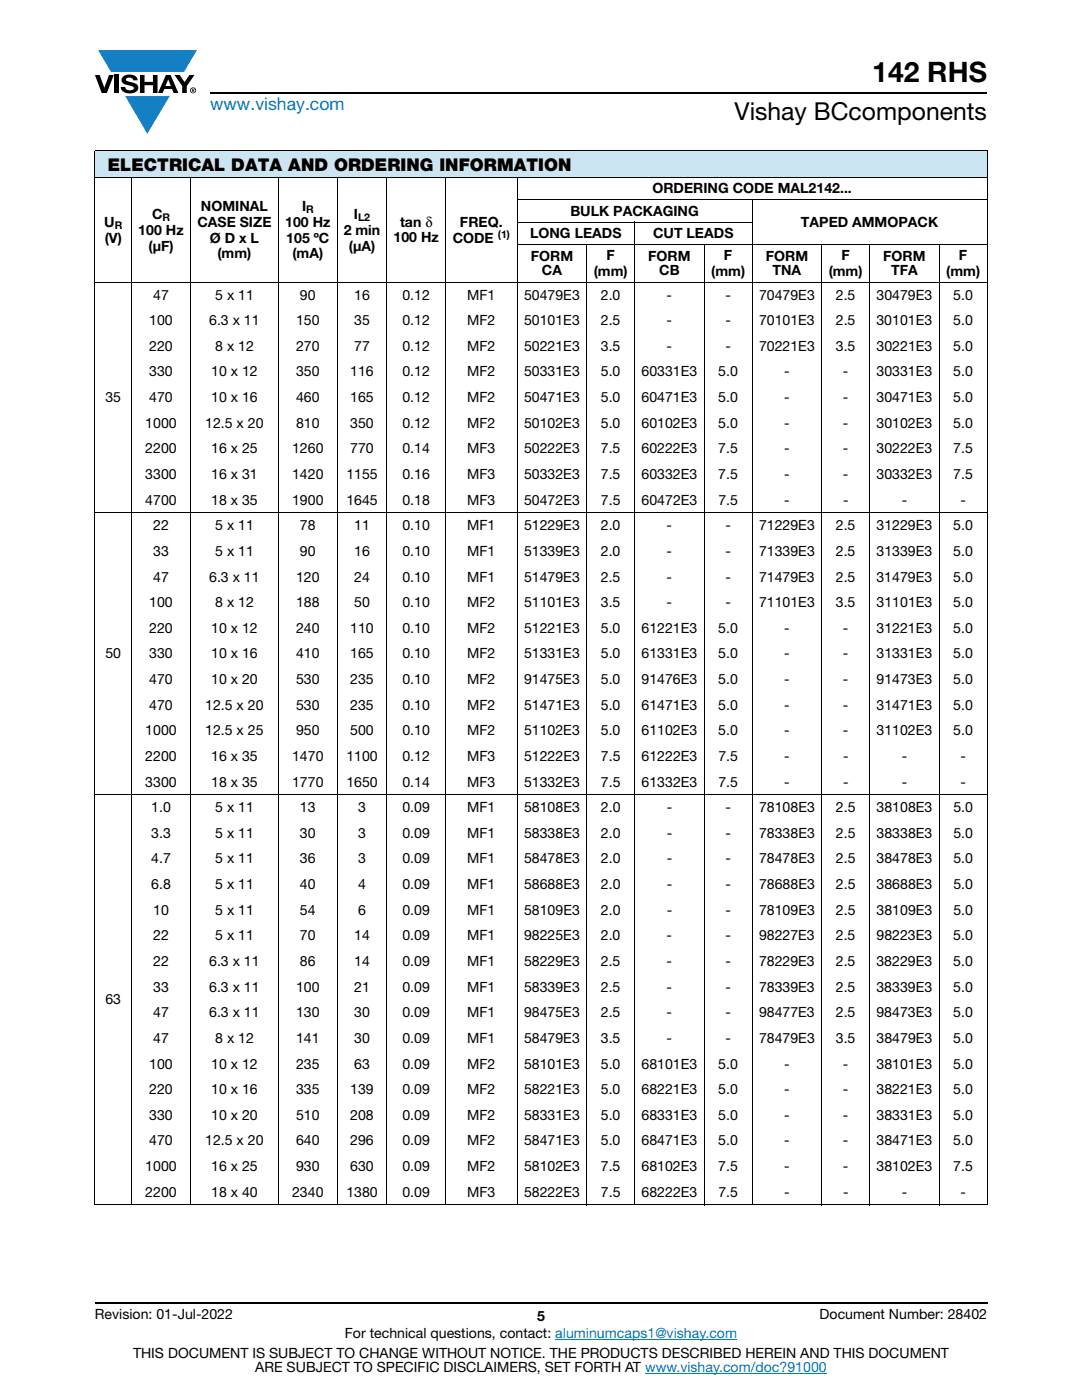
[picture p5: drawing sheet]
<svg xmlns="http://www.w3.org/2000/svg" width="216mm" height="279mm" viewBox="0 0 216 279" stroke-linecap="round" stroke-linejoin="round" font-family="sans-serif">
<defs><g id="words">
<text font-size="5.6" x="174.1" y="16.4">142 RHS</text>
<text font-size="4.9" x="146.6" y="24">Vishay BCcomponents</text>
<text font-size="3.5" fill="#007ec4" x="42" y="21.9">www.vishay.com</text>
<text font-size="3.5" x="21.5" y="34.1">ELECTRICAL DATA AND ORDERING INFORMATION</text>
<g font-size="2.8">
<text x="130.2" y="38.6">ORDERING CODE MAL2142...</text>
<text x="20.8" y="45.2">U</text>
<text x="27.6" y="46.8">100 Hz</text>
<text x="30.3" y="43.6">C</text>
<text x="39.4" y="45.2">CASE SIZE</text>
<text x="40.1" y="42.1">NOMINAL</text>
<text x="56.9" y="45.2">100 Hz</text>
<text x="60.3" y="42.1">I</text>
<text x="68.6" y="46.8">2 min</text>
<text x="70.6" y="43.6">I</text>
<text x="79.8" y="45.4">tan δ</text>
<text x="91.8" y="45.2">FREQ.</text>
<text x="105.8" y="47.4">LONG LEADS</text>
<text x="113.8" y="43">BULK PACKAGING</text>
<text x="130.3" y="47.4">CUT LEADS</text>
<text x="159.8" y="45.2">TAPED AMMOPACK</text>
<text x="20.9" y="48.4">(V)</text>
<text x="29.6" y="50">(μF)</text>
<text x="41.9" y="48.4">Ø D x L</text>
<text x="43.4" y="51.6">(mm)</text>
<text x="57.1" y="48.4">105 ºC</text>
<text x="58.4" y="51.6">(mA)</text>
<text x="69.6" y="50">(μA)</text>
<text x="78.5" y="48.2">100 Hz</text>
<text x="90.3" y="48.4">CODE</text>
<text x="105.9" y="52">FORM</text>
<text x="121" y="51.8">F</text>
<text x="129.3" y="52">FORM</text>
<text x="144.5" y="51.8">F</text>
<text x="152.8" y="52">FORM</text>
<text x="167.9" y="51.8">F</text>
<text x="176.2" y="52">FORM</text>
<text x="191.3" y="51.8">F</text>
<text x="30.6" y="59.8">47</text>
<text x="42.9" y="59.8">5 x 11</text>
<text x="59.9" y="59.8">90</text>
<text x="70.7" y="59.8">16</text>
<text x="80.3" y="59.8">0.12</text>
<text x="93.2" y="59.8">MF1</text>
<text x="104.6" y="59.8">50479E3</text>
<text x="108.1" y="54.8">CA</text>
<text x="118.5" y="55">(mm)</text>
<text x="119.9" y="59.8">2.0</text>
<text x="131.5" y="54.8">CB</text>
<text x="133" y="59.8">-</text>
<text x="141.9" y="55">(mm)</text>
<text x="144.7" y="59.8">-</text>
<text x="151.5" y="59.8">70479E3</text>
<text x="154.2" y="54.8">TNA</text>
<text x="165.4" y="55">(mm)</text>
<text x="166.8" y="59.8">2.5</text>
<text x="174.9" y="59.8">30479E3</text>
<text x="177.8" y="54.8">TFA</text>
<text x="188.8" y="55">(mm)</text>
<text x="190.2" y="59.8">5.0</text>
<text x="29.8" y="64.9">100</text>
<text x="41.7" y="64.9">6.3 x 11</text>
<text x="59.1" y="64.9">150</text>
<text x="70.7" y="64.9">35</text>
<text x="80.3" y="64.9">0.12</text>
<text x="93.2" y="64.9">MF2</text>
<text x="104.6" y="64.9">50101E3</text>
<text x="119.9" y="64.9">2.5</text>
<text x="133" y="64.9">-</text>
<text x="144.7" y="64.9">-</text>
<text x="151.5" y="64.9">70101E3</text>
<text x="166.8" y="64.9">2.5</text>
<text x="174.9" y="64.9">30101E3</text>
<text x="190.2" y="64.9">5.0</text>
<text x="29.8" y="70">220</text>
<text x="42.9" y="70">8 x 12</text>
<text x="59.1" y="70">270</text>
<text x="70.7" y="70">77</text>
<text x="80.3" y="70">0.12</text>
<text x="93.2" y="70">MF2</text>
<text x="104.6" y="70">50221E3</text>
<text x="119.9" y="70">3.5</text>
<text x="133" y="70">-</text>
<text x="144.7" y="70">-</text>
<text x="151.5" y="70">70221E3</text>
<text x="166.8" y="70">3.5</text>
<text x="174.9" y="70">30221E3</text>
<text x="190.2" y="70">5.0</text>
<text x="29.8" y="75.1">330</text>
<text x="42.1" y="75.1">10 x 12</text>
<text x="59.1" y="75.1">350</text>
<text x="69.9" y="75.1">116</text>
<text x="80.3" y="75.1">0.12</text>
<text x="93.2" y="75.1">MF2</text>
<text x="104.6" y="75.1">50331E3</text>
<text x="119.9" y="75.1">5.0</text>
<text x="128" y="75.1">60331E3</text>
<text x="143.3" y="75.1">5.0</text>
<text x="156.5" y="75.1">-</text>
<text x="168.2" y="75.1">-</text>
<text x="174.9" y="75.1">30331E3</text>
<text x="190.2" y="75.1">5.0</text>
<text x="21" y="80.2">35</text>
<text x="29.8" y="80.2">470</text>
<text x="42.1" y="80.2">10 x 16</text>
<text x="59.1" y="80.2">460</text>
<text x="69.9" y="80.2">165</text>
<text x="80.3" y="80.2">0.12</text>
<text x="93.2" y="80.2">MF2</text>
<text x="104.6" y="80.2">50471E3</text>
<text x="119.9" y="80.2">5.0</text>
<text x="128" y="80.2">60471E3</text>
<text x="143.3" y="80.2">5.0</text>
<text x="156.5" y="80.2">-</text>
<text x="168.2" y="80.2">-</text>
<text x="174.9" y="80.2">30471E3</text>
<text x="190.2" y="80.2">5.0</text>
<text x="29" y="85.4">1000</text>
<text x="41" y="85.4">12.5 x 20</text>
<text x="59.1" y="85.4">810</text>
<text x="69.9" y="85.4">350</text>
<text x="80.3" y="85.4">0.12</text>
<text x="93.2" y="85.4">MF2</text>
<text x="104.6" y="85.4">50102E3</text>
<text x="119.9" y="85.4">5.0</text>
<text x="128" y="85.4">60102E3</text>
<text x="143.3" y="85.4">5.0</text>
<text x="156.5" y="85.4">-</text>
<text x="168.2" y="85.4">-</text>
<text x="174.9" y="85.4">30102E3</text>
<text x="190.2" y="85.4">5.0</text>
<text x="29" y="90.5">2200</text>
<text x="29" y="95.6">3300</text>
<text x="42.1" y="90.5">16 x 25</text>
<text x="42.1" y="95.6">16 x 31</text>
<text x="58.3" y="90.5">1260</text>
<text x="58.3" y="95.6">1420</text>
<text x="69.1" y="95.6">1155</text>
<text x="69.9" y="90.5">770</text>
<text x="80.3" y="95.6">0.16</text>
<text x="80.3" y="90.5">0.14</text>
<text x="93.2" y="95.6">MF3</text>
<text x="93.2" y="90.5">MF3</text>
<text x="104.6" y="95.6">50332E3</text>
<text x="104.6" y="90.5">50222E3</text>
<text x="119.9" y="95.6">7.5</text>
<text x="119.9" y="90.5">7.5</text>
<text x="128" y="95.6">60332E3</text>
<text x="128" y="90.5">60222E3</text>
<text x="143.3" y="95.6">7.5</text>
<text x="143.3" y="90.5">7.5</text>
<text x="156.5" y="95.6">-</text>
<text x="156.5" y="90.5">-</text>
<text x="168.2" y="95.6">-</text>
<text x="168.2" y="90.5">-</text>
<text x="174.9" y="95.6">30332E3</text>
<text x="174.9" y="90.5">30222E3</text>
<text x="190.2" y="95.6">7.5</text>
<text x="190.2" y="90.5">7.5</text>
<text x="29" y="100.7">4700</text>
<text x="42.1" y="100.7">18 x 35</text>
<text x="58.3" y="100.7">1900</text>
<text x="69.1" y="100.7">1645</text>
<text x="80.3" y="100.7">0.18</text>
<text x="93.2" y="100.7">MF3</text>
<text x="104.6" y="100.7">50472E3</text>
<text x="119.9" y="100.7">7.5</text>
<text x="128" y="100.7">60472E3</text>
<text x="143.3" y="100.7">7.5</text>
<text x="156.5" y="100.7">-</text>
<text x="168.2" y="100.7">-</text>
<text x="179.9" y="100.7">-</text>
<text x="191.6" y="100.7">-</text>
<text x="30.6" y="105.8">22</text>
<text x="42.9" y="105.8">5 x 11</text>
<text x="59.9" y="105.8">78</text>
<text x="70.7" y="105.8">11</text>
<text x="80.3" y="105.8">0.10</text>
<text x="93.2" y="105.8">MF1</text>
<text x="104.6" y="105.8">51229E3</text>
<text x="119.9" y="105.8">2.0</text>
<text x="133" y="105.8">-</text>
<text x="144.7" y="105.8">-</text>
<text x="151.5" y="105.8">71229E3</text>
<text x="166.8" y="105.8">2.5</text>
<text x="174.9" y="105.8">31229E3</text>
<text x="190.2" y="105.8">5.0</text>
<text x="30.6" y="110.9">33</text>
<text x="42.9" y="110.9">5 x 11</text>
<text x="59.9" y="110.9">90</text>
<text x="70.7" y="110.9">16</text>
<text x="80.3" y="110.9">0.10</text>
<text x="93.2" y="110.9">MF1</text>
<text x="104.6" y="110.9">51339E3</text>
<text x="119.9" y="110.9">2.0</text>
<text x="133" y="110.9">-</text>
<text x="144.7" y="110.9">-</text>
<text x="151.5" y="110.9">71339E3</text>
<text x="166.8" y="110.9">2.5</text>
<text x="174.9" y="110.9">31339E3</text>
<text x="190.2" y="110.9">5.0</text>
<text x="30.6" y="116.1">47</text>
<text x="41.7" y="116.1">6.3 x 11</text>
<text x="59.1" y="116.1">120</text>
<text x="70.7" y="116.1">24</text>
<text x="80.3" y="116.1">0.10</text>
<text x="93.2" y="116.1">MF1</text>
<text x="104.6" y="116.1">51479E3</text>
<text x="119.9" y="116.1">2.5</text>
<text x="133" y="116.1">-</text>
<text x="144.7" y="116.1">-</text>
<text x="151.5" y="116.1">71479E3</text>
<text x="166.8" y="116.1">2.5</text>
<text x="174.9" y="116.1">31479E3</text>
<text x="190.2" y="116.1">5.0</text>
<text x="29.8" y="121.2">100</text>
<text x="42.9" y="121.2">8 x 12</text>
<text x="59.1" y="121.2">188</text>
<text x="70.7" y="121.2">50</text>
<text x="80.3" y="121.2">0.10</text>
<text x="93.2" y="121.2">MF2</text>
<text x="104.6" y="121.2">51101E3</text>
<text x="119.9" y="121.2">3.5</text>
<text x="133" y="121.2">-</text>
<text x="144.7" y="121.2">-</text>
<text x="151.5" y="121.2">71101E3</text>
<text x="166.8" y="121.2">3.5</text>
<text x="174.9" y="121.2">31101E3</text>
<text x="190.2" y="121.2">5.0</text>
<text x="21" y="131.4">50</text>
<text x="29.8" y="126.3">220</text>
<text x="29.8" y="131.4">330</text>
<text x="42.1" y="126.3">10 x 12</text>
<text x="42.1" y="131.4">10 x 16</text>
<text x="59.1" y="126.3">240</text>
<text x="59.1" y="131.4">410</text>
<text x="69.9" y="126.3">110</text>
<text x="69.9" y="131.4">165</text>
<text x="80.3" y="126.3">0.10</text>
<text x="80.3" y="131.4">0.10</text>
<text x="93.2" y="126.3">MF2</text>
<text x="93.2" y="131.4">MF2</text>
<text x="104.6" y="126.3">51221E3</text>
<text x="104.6" y="131.4">51331E3</text>
<text x="119.9" y="126.3">5.0</text>
<text x="119.9" y="131.4">5.0</text>
<text x="128" y="126.3">61221E3</text>
<text x="128" y="131.4">61331E3</text>
<text x="143.3" y="126.3">5.0</text>
<text x="143.3" y="131.4">5.0</text>
<text x="156.5" y="126.3">-</text>
<text x="156.5" y="131.4">-</text>
<text x="168.2" y="126.3">-</text>
<text x="168.2" y="131.4">-</text>
<text x="174.9" y="126.3">31221E3</text>
<text x="174.9" y="131.4">31331E3</text>
<text x="190.2" y="126.3">5.0</text>
<text x="190.2" y="131.4">5.0</text>
<text x="29.8" y="136.5">470</text>
<text x="42.1" y="136.5">10 x 20</text>
<text x="59.1" y="136.5">530</text>
<text x="69.9" y="136.5">235</text>
<text x="80.3" y="136.5">0.10</text>
<text x="93.2" y="136.5">MF2</text>
<text x="104.6" y="136.5">91475E3</text>
<text x="119.9" y="136.5">5.0</text>
<text x="128" y="136.5">91476E3</text>
<text x="143.3" y="136.5">5.0</text>
<text x="156.5" y="136.5">-</text>
<text x="168.2" y="136.5">-</text>
<text x="174.9" y="136.5">91473E3</text>
<text x="190.2" y="136.5">5.0</text>
<text x="29.8" y="141.6">470</text>
<text x="41" y="141.6">12.5 x 20</text>
<text x="59.1" y="141.6">530</text>
<text x="69.9" y="141.6">235</text>
<text x="80.3" y="141.6">0.10</text>
<text x="93.2" y="141.6">MF2</text>
<text x="104.6" y="141.6">51471E3</text>
<text x="119.9" y="141.6">5.0</text>
<text x="128" y="141.6">61471E3</text>
<text x="143.3" y="141.6">5.0</text>
<text x="156.5" y="141.6">-</text>
<text x="168.2" y="141.6">-</text>
<text x="174.9" y="141.6">31471E3</text>
<text x="190.2" y="141.6">5.0</text>
<text x="29" y="146.7">1000</text>
<text x="41" y="146.7">12.5 x 25</text>
<text x="59.1" y="146.7">950</text>
<text x="69.9" y="146.7">500</text>
<text x="80.3" y="146.7">0.10</text>
<text x="93.2" y="146.7">MF2</text>
<text x="104.6" y="146.7">51102E3</text>
<text x="119.9" y="146.7">5.0</text>
<text x="128" y="146.7">61102E3</text>
<text x="143.3" y="146.7">5.0</text>
<text x="156.5" y="146.7">-</text>
<text x="168.2" y="146.7">-</text>
<text x="174.9" y="146.7">31102E3</text>
<text x="190.2" y="146.7">5.0</text>
<text x="29" y="151.8">2200</text>
<text x="42.1" y="151.8">16 x 35</text>
<text x="58.3" y="151.8">1470</text>
<text x="69.1" y="151.8">1100</text>
<text x="80.3" y="151.8">0.12</text>
<text x="93.2" y="151.8">MF3</text>
<text x="104.6" y="151.8">51222E3</text>
<text x="119.9" y="151.8">7.5</text>
<text x="128" y="151.8">61222E3</text>
<text x="143.3" y="151.8">7.5</text>
<text x="156.5" y="151.8">-</text>
<text x="168.2" y="151.8">-</text>
<text x="179.9" y="151.8">-</text>
<text x="191.6" y="151.8">-</text>
<text x="29" y="157">3300</text>
<text x="42.1" y="157">18 x 35</text>
<text x="58.3" y="157">1770</text>
<text x="69.1" y="157">1650</text>
<text x="80.3" y="157">0.14</text>
<text x="93.2" y="157">MF3</text>
<text x="104.6" y="157">51332E3</text>
<text x="119.9" y="157">7.5</text>
<text x="128" y="157">61332E3</text>
<text x="143.3" y="157">7.5</text>
<text x="156.5" y="157">-</text>
<text x="168.2" y="157">-</text>
<text x="179.9" y="157">-</text>
<text x="191.6" y="157">-</text>
<text x="30.2" y="162.1">1.0</text>
<text x="30.2" y="167.2">3.3</text>
<text x="42.9" y="162.1">5 x 11</text>
<text x="42.9" y="167.2">5 x 11</text>
<text x="59.9" y="162.1">13</text>
<text x="59.9" y="167.2">30</text>
<text x="71.5" y="162.1">3</text>
<text x="71.5" y="167.2">3</text>
<text x="80.3" y="162.1">0.09</text>
<text x="80.3" y="167.2">0.09</text>
<text x="93.2" y="162.1">MF1</text>
<text x="93.2" y="167.2">MF1</text>
<text x="104.6" y="162.1">58108E3</text>
<text x="104.6" y="167.2">58338E3</text>
<text x="119.9" y="162.1">2.0</text>
<text x="119.9" y="167.2">2.0</text>
<text x="133" y="162.1">-</text>
<text x="133" y="167.2">-</text>
<text x="144.8" y="162.1">-</text>
<text x="144.8" y="167.2">-</text>
<text x="151.5" y="162.1">78108E3</text>
<text x="151.5" y="167.2">78338E3</text>
<text x="166.8" y="162.1">2.5</text>
<text x="166.8" y="167.2">2.5</text>
<text x="174.9" y="162.1">38108E3</text>
<text x="174.9" y="167.2">38338E3</text>
<text x="190.2" y="162.1">5.0</text>
<text x="190.2" y="167.2">5.0</text>
<text x="30.2" y="172.3">4.7</text>
<text x="42.9" y="172.3">5 x 11</text>
<text x="59.9" y="172.3">36</text>
<text x="71.5" y="172.3">3</text>
<text x="80.3" y="172.3">0.09</text>
<text x="93.2" y="172.3">MF1</text>
<text x="104.6" y="172.3">58478E3</text>
<text x="119.9" y="172.3">2.0</text>
<text x="133" y="172.3">-</text>
<text x="144.8" y="172.3">-</text>
<text x="151.5" y="172.3">78478E3</text>
<text x="166.8" y="172.3">2.5</text>
<text x="174.9" y="172.3">38478E3</text>
<text x="190.2" y="172.3">5.0</text>
<text x="30.2" y="177.4">6.8</text>
<text x="42.9" y="177.4">5 x 11</text>
<text x="59.9" y="177.4">40</text>
<text x="71.5" y="177.4">4</text>
<text x="80.3" y="177.4">0.09</text>
<text x="93.2" y="177.4">MF1</text>
<text x="104.6" y="177.4">58688E3</text>
<text x="119.9" y="177.4">2.0</text>
<text x="133" y="177.4">-</text>
<text x="144.8" y="177.4">-</text>
<text x="151.5" y="177.4">78688E3</text>
<text x="166.8" y="177.4">2.5</text>
<text x="174.9" y="177.4">38688E3</text>
<text x="190.2" y="177.4">5.0</text>
<text x="30.6" y="182.5">10</text>
<text x="42.9" y="182.5">5 x 11</text>
<text x="59.9" y="182.5">54</text>
<text x="71.5" y="182.5">6</text>
<text x="80.3" y="182.5">0.09</text>
<text x="93.2" y="182.5">MF1</text>
<text x="104.6" y="182.5">58109E3</text>
<text x="119.9" y="182.5">2.0</text>
<text x="133" y="182.5">-</text>
<text x="144.8" y="182.5">-</text>
<text x="151.5" y="182.5">78109E3</text>
<text x="166.8" y="182.5">2.5</text>
<text x="174.9" y="182.5">38109E3</text>
<text x="190.2" y="182.5">5.0</text>
<text x="30.6" y="187.7">22</text>
<text x="42.9" y="187.7">5 x 11</text>
<text x="59.9" y="187.7">70</text>
<text x="70.7" y="187.7">14</text>
<text x="80.3" y="187.7">0.09</text>
<text x="93.2" y="187.7">MF1</text>
<text x="104.6" y="187.7">98225E3</text>
<text x="119.9" y="187.7">2.0</text>
<text x="133" y="187.7">-</text>
<text x="144.7" y="187.7">-</text>
<text x="151.5" y="187.7">98227E3</text>
<text x="166.8" y="187.7">2.5</text>
<text x="174.9" y="187.7">98223E3</text>
<text x="190.2" y="187.7">5.0</text>
<text x="30.6" y="192.8">22</text>
<text x="30.6" y="197.9">33</text>
<text x="41.7" y="192.8">6.3 x 11</text>
<text x="41.7" y="197.9">6.3 x 11</text>
<text x="59.1" y="197.9">100</text>
<text x="59.9" y="192.8">86</text>
<text x="70.7" y="197.9">21</text>
<text x="70.7" y="192.8">14</text>
<text x="80.3" y="192.8">0.09</text>
<text x="80.3" y="197.9">0.09</text>
<text x="93.2" y="192.8">MF1</text>
<text x="93.2" y="197.9">MF1</text>
<text x="104.6" y="192.8">58229E3</text>
<text x="104.6" y="197.9">58339E3</text>
<text x="119.9" y="192.8">2.5</text>
<text x="119.9" y="197.9">2.5</text>
<text x="133" y="192.8">-</text>
<text x="133" y="197.9">-</text>
<text x="144.7" y="192.8">-</text>
<text x="144.7" y="197.9">-</text>
<text x="151.5" y="192.8">78229E3</text>
<text x="151.5" y="197.9">78339E3</text>
<text x="166.8" y="192.8">2.5</text>
<text x="166.8" y="197.9">2.5</text>
<text x="174.9" y="192.8">38229E3</text>
<text x="174.9" y="197.9">38339E3</text>
<text x="190.2" y="192.8">5.0</text>
<text x="190.2" y="197.9">5.0</text>
<text x="21" y="200.4">63</text>
<text x="30.6" y="203">47</text>
<text x="41.7" y="203">6.3 x 11</text>
<text x="59.1" y="203">130</text>
<text x="70.7" y="203">30</text>
<text x="80.3" y="203">0.09</text>
<text x="93.2" y="203">MF1</text>
<text x="104.6" y="203">98475E3</text>
<text x="119.9" y="203">2.5</text>
<text x="133" y="203">-</text>
<text x="144.7" y="203">-</text>
<text x="151.5" y="203">98477E3</text>
<text x="166.8" y="203">2.5</text>
<text x="174.9" y="203">98473E3</text>
<text x="190.2" y="203">5.0</text>
<text x="30.6" y="208.1">47</text>
<text x="42.9" y="208.1">8 x 12</text>
<text x="59.1" y="208.1">141</text>
<text x="70.7" y="208.1">30</text>
<text x="80.3" y="208.1">0.09</text>
<text x="93.2" y="208.1">MF1</text>
<text x="104.6" y="208.1">58479E3</text>
<text x="119.9" y="208.1">3.5</text>
<text x="133" y="208.1">-</text>
<text x="144.7" y="208.1">-</text>
<text x="151.5" y="208.1">78479E3</text>
<text x="166.8" y="208.1">3.5</text>
<text x="174.9" y="208.1">38479E3</text>
<text x="190.2" y="208.1">5.0</text>
<text x="29.8" y="213.3">100</text>
<text x="42.1" y="213.3">10 x 12</text>
<text x="59.1" y="213.3">235</text>
<text x="70.7" y="213.3">63</text>
<text x="80.3" y="213.3">0.09</text>
<text x="93.2" y="213.3">MF2</text>
<text x="104.6" y="213.3">58101E3</text>
<text x="119.9" y="213.3">5.0</text>
<text x="128" y="213.3">68101E3</text>
<text x="143.3" y="213.3">5.0</text>
<text x="156.5" y="213.3">-</text>
<text x="168.2" y="213.3">-</text>
<text x="174.9" y="213.3">38101E3</text>
<text x="190.2" y="213.3">5.0</text>
<text x="29.8" y="218.4">220</text>
<text x="42.1" y="218.4">10 x 16</text>
<text x="59.1" y="218.4">335</text>
<text x="69.9" y="218.4">139</text>
<text x="80.3" y="218.4">0.09</text>
<text x="93.2" y="218.4">MF2</text>
<text x="104.6" y="218.4">58221E3</text>
<text x="119.9" y="218.4">5.0</text>
<text x="128" y="218.4">68221E3</text>
<text x="143.3" y="218.4">5.0</text>
<text x="156.5" y="218.4">-</text>
<text x="168.2" y="218.4">-</text>
<text x="174.9" y="218.4">38221E3</text>
<text x="190.2" y="218.4">5.0</text>
<text x="29.8" y="223.5">330</text>
<text x="42.1" y="223.5">10 x 20</text>
<text x="59.1" y="223.5">510</text>
<text x="69.9" y="223.5">208</text>
<text x="80.3" y="223.5">0.09</text>
<text x="93.2" y="223.5">MF2</text>
<text x="104.6" y="223.5">58331E3</text>
<text x="119.9" y="223.5">5.0</text>
<text x="128" y="223.5">68331E3</text>
<text x="143.3" y="223.5">5.0</text>
<text x="156.5" y="223.5">-</text>
<text x="168.2" y="223.5">-</text>
<text x="174.9" y="223.5">38331E3</text>
<text x="190.2" y="223.5">5.0</text>
<text x="29" y="233.7">1000</text>
<text x="29.8" y="228.6">470</text>
<text x="41" y="228.6">12.5 x 20</text>
<text x="42.1" y="233.7">16 x 25</text>
<text x="59.1" y="233.7">930</text>
<text x="59.1" y="228.6">640</text>
<text x="69.9" y="233.7">630</text>
<text x="69.9" y="228.6">296</text>
<text x="80.3" y="233.7">0.09</text>
<text x="80.3" y="228.6">0.09</text>
<text x="93.2" y="233.7">MF2</text>
<text x="93.2" y="228.6">MF2</text>
<text x="104.6" y="233.7">58102E3</text>
<text x="104.6" y="228.6">58471E3</text>
<text x="119.9" y="233.7">7.5</text>
<text x="119.9" y="228.6">5.0</text>
<text x="128" y="233.7">68102E3</text>
<text x="128" y="228.6">68471E3</text>
<text x="143.3" y="233.7">7.5</text>
<text x="143.3" y="228.6">5.0</text>
<text x="156.5" y="233.7">-</text>
<text x="156.5" y="228.6">-</text>
<text x="168.2" y="233.7">-</text>
<text x="168.2" y="228.6">-</text>
<text x="174.9" y="233.7">38102E3</text>
<text x="174.9" y="228.6">38471E3</text>
<text x="190.2" y="233.7">7.5</text>
<text x="190.2" y="228.6">5.0</text>
<text x="29" y="238.8">2200</text>
<text x="42.1" y="238.8">18 x 40</text>
<text x="58.3" y="238.8">2340</text>
<text x="69.1" y="238.8">1380</text>
<text x="80.3" y="238.8">0.09</text>
<text x="93.2" y="238.8">MF3</text>
<text x="104.6" y="238.8">58222E3</text>
<text x="119.9" y="238.8">7.5</text>
<text x="128" y="238.8">68222E3</text>
<text x="143.3" y="238.8">7.5</text>
<text x="156.5" y="238.8">-</text>
<text x="168.2" y="238.8">-</text>
<text x="179.9" y="238.8">-</text>
<text x="191.6" y="238.8">-</text>
<text x="18.9" y="263.3">Revision: 01-Jul-2022</text>
<text x="107.2" y="263.6">5</text>
<text x="163.6" y="263.3">Document Number: 28402</text>
<text x="68.8" y="267.1">For technical questions, contact: aluminumcaps1@vishay.com</text>
<text x="26.5" y="271">THIS DOCUMENT IS SUBJECT TO CHANGE WITHOUT NOTICE. THE PRODUCTS DESCRIBED HEREIN AND THIS DOCUMENT</text>
<text x="50.9" y="273.8">ARE SUBJECT TO SPECIFIC DISCLAIMERS, SET FORTH AT www.vishay.com/doc?91000</text>
</g>
<g font-size="2.1">
<text x="22.9" y="45.7">R</text>
<text x="32.4" y="44.2">R</text>
<text x="61.1" y="42.6">R</text>
<text x="71.4" y="44.2">L2</text>
<text x="99.3" y="47.6">(1)</text>
</g>
</g></defs>
<g fill="#147fc3">
<path d="M19.6 10h19.7l-2.6 4.3h-1.1h-13.5z"/>
<path d="M25 19.2h8.9l-4.5 7.5z"/>
</g>
<g fill="#000">
<path d="M18.9 15h1l.9 2.5 1-2.5h.9l-1.4 3.6h-1zM22.9 15h.9v3.6h-.9zM24.6 15.3a2.1 2.1 0 0 1 2.8 .3l.1 .4h-.9a.79 .79 0 0 0-.7-.5 .79 .79 0 0 0-.8 .4l.3 .3 1 .2a1.08 1.08 0 0 1 1.2 1 1.08 1.08 0 0 1-1.1 1.2 1.73 1.73 0 0 1-2.4-1.2h.9a.96 .96 0 0 0 .8 .6 .96 .96 0 0 0 .9-.4 1.31 1.31 0 0 0-1.2-.6 1.03 1.03 0 0 1-1.1-.6 1.03 1.03 0 0 1 .2-1.1zM27.9 15h.9v1.3h1.7v-1.3h.9v3.6h-.9v-1.6h-1.7v1.6h-.9zM34.8 15h1.1l.9 1.4 1-1.4h1l-1.5 2.2v1.4h-.9v-1.4z"/>
<path d="M33.6 15.9l.5 1.3h-1.1zM33.1 15l-1.6 3.6h1l.3-.8h1.5l.3 .8h1l-1.6-3.6z"/>
<path d="M38.4 17.8h.2v.2h-.2zM38.3 17.7v.7h.1v-.3l.4 .3-.2-.3 .2-.2-.1-.2z"/>
<path d="M38.1 18a.46 .46 0 0 1 .9 0 .46 .46 0 0 1-.9 0zM37.9 18a.6 .6 0 0 0 1.2 0 .6 .6 0 0 0-1.2 0z"/>
</g>
<path d="M42 18.6h155M18.9 260h178.1" fill="none" stroke="#000" stroke-width=".36"/>
<path d="M110.8 267.3h36.3M128.7 274h36.3" fill="none" stroke="#007ec4" stroke-width=".2"/>
<path d="M18.9 30h178.1v5.5h-178.1z" fill="#cce5f3"/>
<g fill="none" stroke="#000" stroke-width=".2">
<path d="M18.9 30h178.1M18.9 35.5h178.1M18.9 30.1v210.3M26.3 35.4v205.2M38 35.4v205.2M55.6 35.4v205.2M67.3 35.4v205.2M77.2 35.4v205.2M88.9 35.4v205.2M103.1 39.9h93.9M103.2 35.4v205.2M150.1 39.8v200.8"/>
<path d="M197 30.1v210.3M18.9 56.3h178.1M103.1 44.3h47.1M103.1 48.7h93.9M117.1 48.6v192M126.6 44.2v196.4M140.5 48.6v192M164 48.6v192M173.5 48.6v192M187.4 48.6v192M18.9 102.3h178.1M18.9 158.6h178.1"/>
<path d="M18.9 240.5h178.1"/>
</g>
<use href="#words"/>
</svg>
